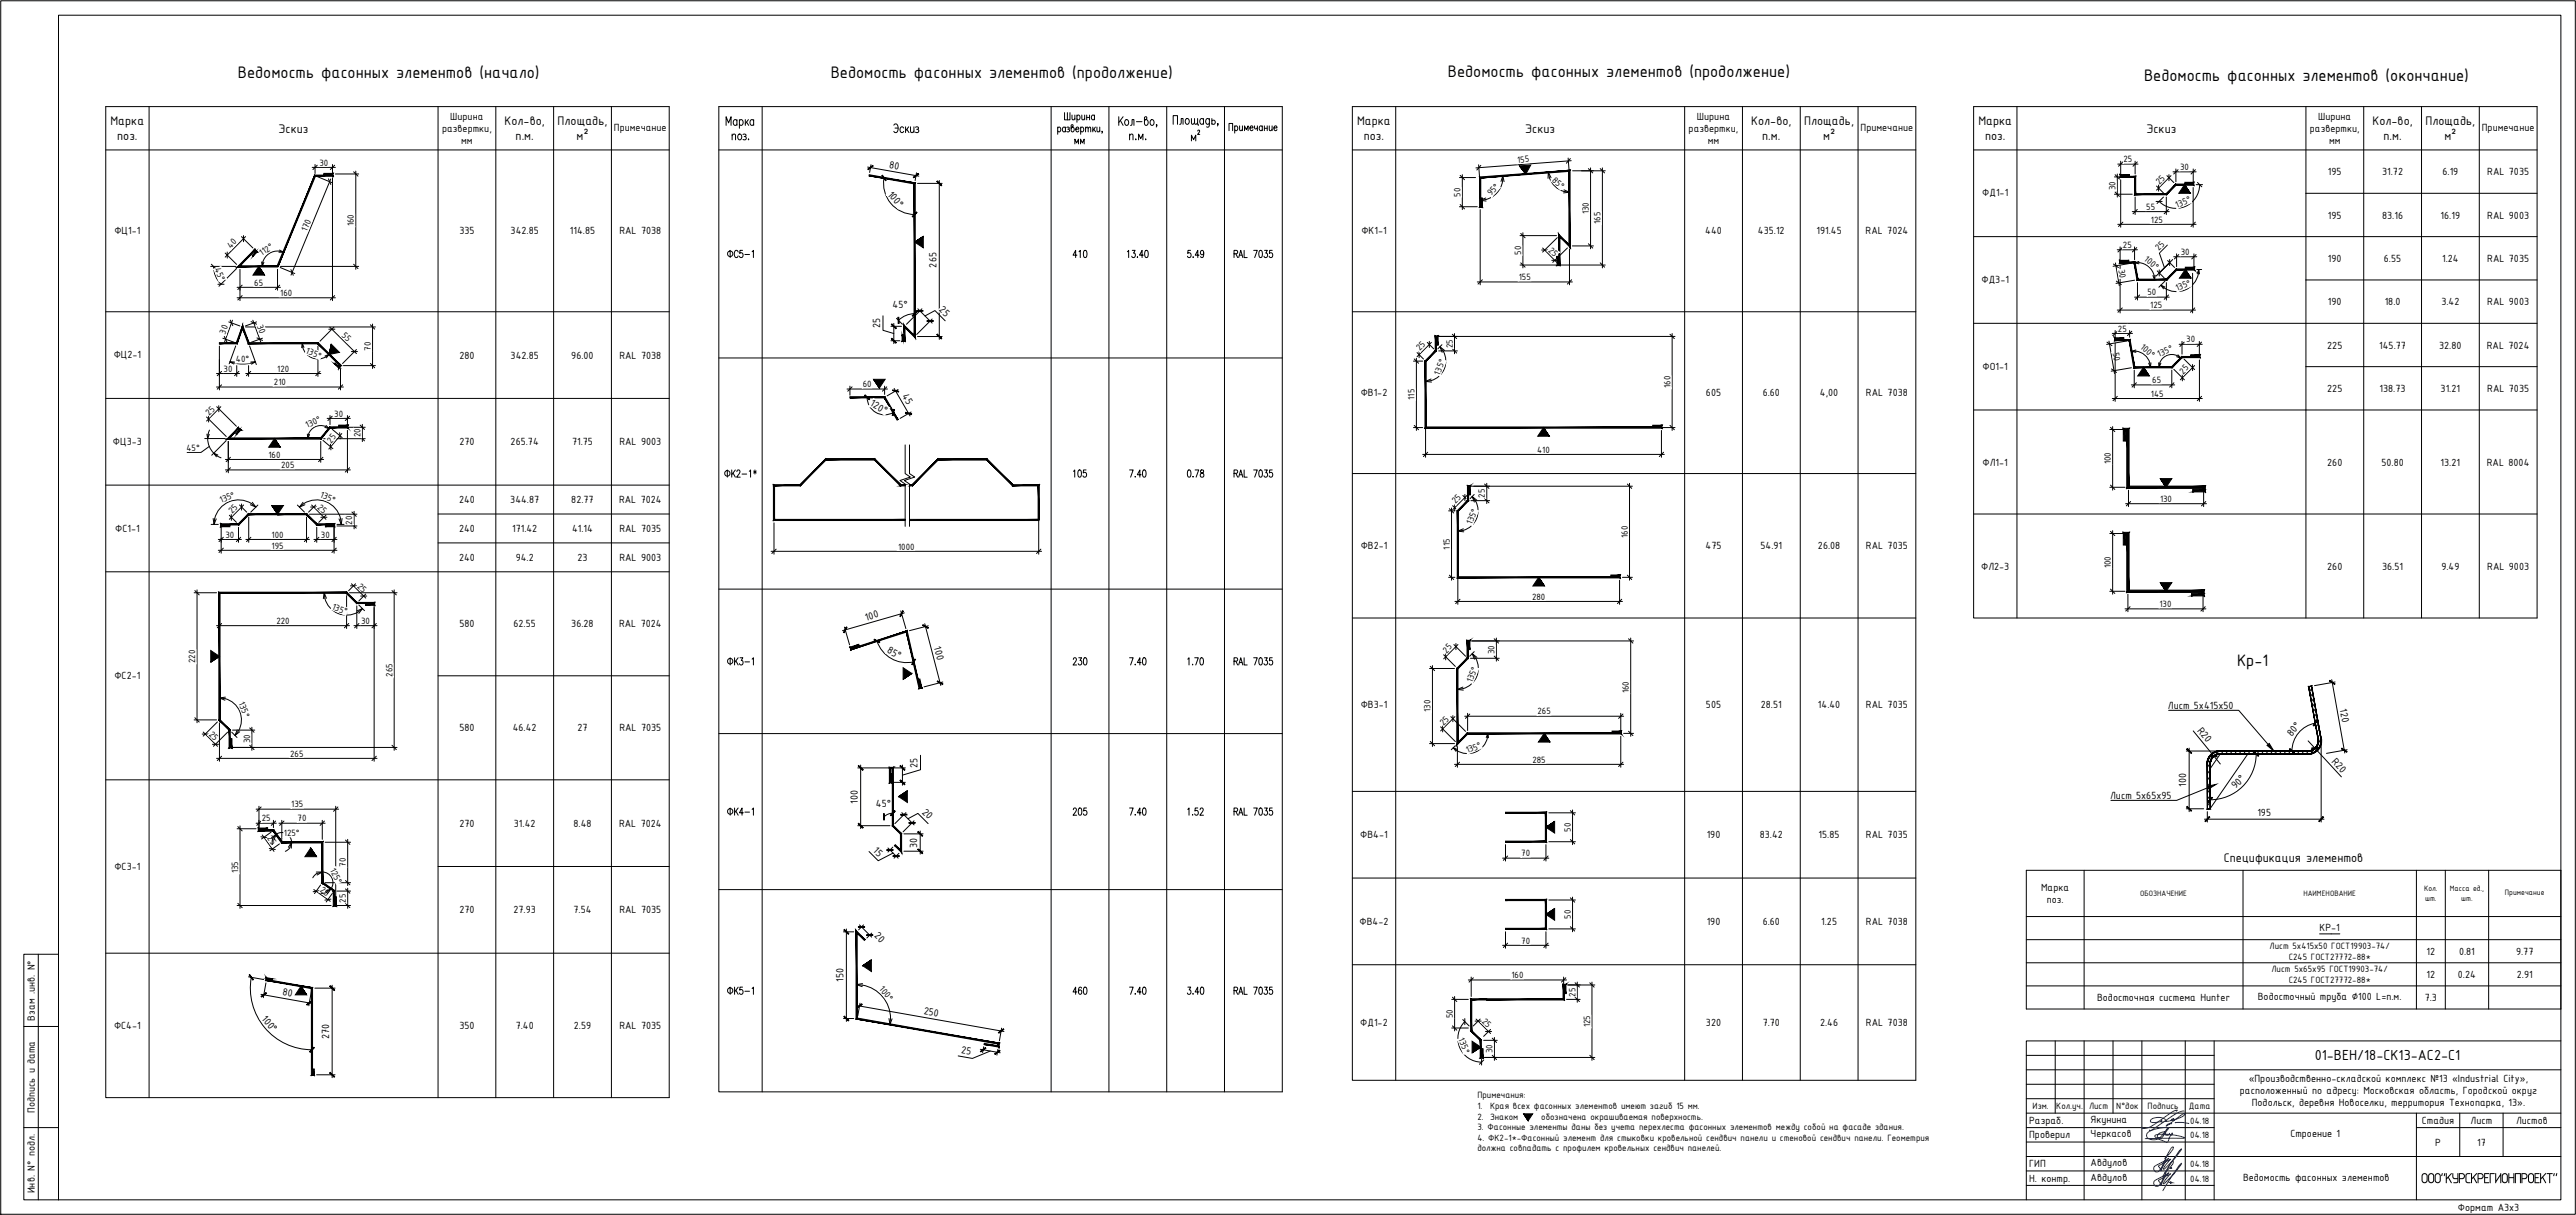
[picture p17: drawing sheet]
<svg xmlns="http://www.w3.org/2000/svg" width="1783mm" height="841mm" viewBox="0 0 1783 841" stroke-linecap="round" stroke-linejoin="round" font-family="sans-serif">
<defs><g id="words">
<g font-size="12.4">
<text x="1002" y="53">Ведомость фасонных элементов (продолжение)</text>
<text x="165" y="54">Ведомость фасонных элементов (начало)</text>
<text x="575" y="54">Ведомость фасонных элементов (продолжение)</text>
<text x="1484" y="56">Ведомость фасонных элементов (окончание)</text>
<text x="1548" y="461">Кр-1</text>
</g>
<g font-size="10.9">
<text x="1602" y="734">01-ВЕН/18-СК13-АС2-С1</text>
<text x="1675" y="819">ООО&quot;КУРСКРЕГИОНПРОЕКТ</text>
<text x="1766" y="819">&quot;</text>
</g>
<text font-size="10.1" x="617" y="93">Эскиз</text>
<g font-size="9.3">
<text x="76" y="87">Марка</text>
<text x="349" y="87">Кол-во,</text>
<text x="386" y="87">Площадь,</text>
<text x="939" y="87">Марка</text>
<text x="1212" y="87">Кол-во,</text>
<text x="1249" y="87">Площадь,</text>
<text x="1369" y="87">Марка</text>
<text x="1642" y="87">Кол-во,</text>
<text x="1679" y="87">Площадь,</text>
<text x="193" y="92">Эскиз</text>
<text x="1056" y="92">Эскиз</text>
<text x="1486" y="92">Эскиз</text>
<text x="81" y="97">поз.</text>
<text x="357" y="97">п.м.</text>
<text x="399" y="97">м²</text>
<text x="944" y="97">поз.</text>
<text x="1220" y="97">п.м.</text>
<text x="1262" y="97">м²</text>
<text x="1374" y="97">поз.</text>
<text x="1650" y="97">п.м.</text>
<text x="1692" y="97">м²</text>
<text x="1539" y="596">Спецификация элементов</text>
<text x="502" y="690">ФК5-1</text>
<text x="742" y="690">460</text>
<text x="781" y="690">7.40</text>
<text x="821" y="690">3.40</text>
<text x="853" y="690">RAL 7035</text>
</g>
<g font-size="8.8">
<text x="502" y="180">ФС5-1</text>
<text x="742" y="180">410</text>
<text x="779" y="180">13.40</text>
<text x="821" y="180">5.49</text>
<text x="853" y="180">RAL 7035</text>
<text x="500" y="332">ФК2-1*</text>
<text x="742" y="332">105</text>
<text x="781" y="332">7.40</text>
<text x="821" y="332">0.78</text>
<text x="853" y="332">RAL 7035</text>
<text x="502" y="461">ФК3-1</text>
<text x="742" y="461">230</text>
<text x="781" y="461">7.40</text>
<text x="821" y="461">1.70</text>
<text x="853" y="461">RAL 7035</text>
<text x="502" y="566">ФК4-1</text>
<text x="742" y="566">205</text>
<text x="781" y="566">7.40</text>
<text x="821" y="566">1.52</text>
<text x="853" y="566">RAL 7035</text>
</g>
<g font-size="7.8">
<text x="312" y="83">Ширина</text>
<text x="1175" y="83">Ширина</text>
<text x="1605" y="83">Ширина</text>
<text x="306" y="91">развертки,</text>
<text x="425" y="91">Примечание</text>
<text x="1169" y="91">развертки,</text>
<text x="1288" y="91">Примечание</text>
<text x="1599" y="91">развертки,</text>
<text x="1718" y="91">Примечание</text>
<text x="319" y="100">мм</text>
<text x="1182" y="100">мм</text>
<text x="1612" y="100">мм</text>
<text x="615" y="116" transform="rotate(10 615 116)">80</text>
<text x="1611" y="121">195</text>
<text x="1649" y="121">31.72</text>
<text x="1691" y="121">6.19</text>
<text x="1722" y="121">RAL 7035</text>
<text x="614" y="135" transform="rotate(50 614 135)">100°</text>
<text x="1372" y="136">ФД1-1</text>
<text x="1611" y="151">195</text>
<text x="1649" y="151">83.16</text>
<text x="1689" y="151">16.19</text>
<text x="1722" y="151">RAL 9003</text>
<text x="79" y="162">ФЦ1-1</text>
<text x="318" y="162">335</text>
<text x="353" y="162">342.85</text>
<text x="394" y="162">114.85</text>
<text x="429" y="162">RAL 7038</text>
<text x="942" y="162">ФК1-1</text>
<text x="1180" y="162">440</text>
<text x="1217" y="162">435.12</text>
<text x="1257" y="162">191.45</text>
<text x="1291" y="162">RAL 7024</text>
<text x="648" y="185" transform="rotate(-90 648 185)">265</text>
<text x="1611" y="181">190</text>
<text x="1650" y="181">6.55</text>
<text x="1690" y="181">1.24</text>
<text x="1722" y="181">RAL 7035</text>
<text x="1372" y="196">ФД3-1</text>
<text x="618" y="213">45°</text>
<text x="650" y="215" transform="rotate(45 650 215)">25</text>
<text x="1611" y="211">190</text>
<text x="1651" y="211">18.0</text>
<text x="1690" y="211">3.42</text>
<text x="1722" y="211">RAL 9003</text>
<text x="609" y="227" transform="rotate(-90 609 227)">25</text>
<text x="1611" y="241">225</text>
<text x="1647" y="241">145.77</text>
<text x="1688" y="241">32.80</text>
<text x="1721" y="241">RAL 7024</text>
<text x="79" y="248">ФЦ2-1</text>
<text x="318" y="248">280</text>
<text x="353" y="248">342.85</text>
<text x="395" y="248">96.00</text>
<text x="429" y="248">RAL 7038</text>
<text x="1372" y="256">ФО1-1</text>
<text x="624" y="274" transform="rotate(60 624 274)">45</text>
<text x="942" y="274">ФВ1-2</text>
<text x="1181" y="274">605</text>
<text x="1220" y="274">6.60</text>
<text x="1260" y="274">4,00</text>
<text x="1292" y="274">RAL 7038</text>
<text x="1611" y="271">225</text>
<text x="1647" y="271">138.73</text>
<text x="1689" y="271">31.21</text>
<text x="1722" y="271">RAL 7035</text>
<text x="602" y="281" transform="rotate(30 602 281)">120°</text>
<text x="78" y="308">ФЦ3-3</text>
<text x="318" y="308">270</text>
<text x="353" y="308">265.74</text>
<text x="396" y="308">71.75</text>
<text x="429" y="308">RAL 9003</text>
<text x="1372" y="322">ФЛ1-1</text>
<text x="1611" y="322">260</text>
<text x="1648" y="322">50.80</text>
<text x="1689" y="322">13.21</text>
<text x="1721" y="322">RAL 8004</text>
<text x="318" y="348">240</text>
<text x="353" y="348">344.87</text>
<text x="395" y="348">82.77</text>
<text x="428" y="348">RAL 7024</text>
<text x="80" y="368">ФС1-1</text>
<text x="318" y="368">240</text>
<text x="354" y="368">171.42</text>
<text x="396" y="368">41.14</text>
<text x="429" y="368">RAL 7035</text>
<text x="942" y="380">ФВ2-1</text>
<text x="1181" y="380">475</text>
<text x="1219" y="380">54.91</text>
<text x="1258" y="380">26.08</text>
<text x="1292" y="380">RAL 7035</text>
<text x="318" y="388">240</text>
<text x="357" y="388">94.2</text>
<text x="400" y="388">23</text>
<text x="429" y="388">RAL 9003</text>
<text x="1371" y="394">ФЛ2-3</text>
<text x="1611" y="394">260</text>
<text x="1649" y="394">36.51</text>
<text x="1690" y="394">9.49</text>
<text x="1722" y="394">RAL 9003</text>
<text x="599" y="430" transform="rotate(-16 599 430)">100</text>
<text x="318" y="434">580</text>
<text x="355" y="434">62.55</text>
<text x="395" y="434">36.28</text>
<text x="428" y="434">RAL 7024</text>
<text x="646" y="448" transform="rotate(76 646 448)">100</text>
<text x="613" y="452" transform="rotate(30 613 452)">85°</text>
<text x="79" y="470">ФС2-1</text>
<text x="942" y="490">ФВ3-1</text>
<text x="1181" y="490">505</text>
<text x="1219" y="490">28.51</text>
<text x="1258" y="490">14.40</text>
<text x="1292" y="490">RAL 7035</text>
<text x="1500" y="491">Лист 5х415х50</text>
<text x="1620" y="491" transform="rotate(80 1620 491)">120</text>
<text x="318" y="506">580</text>
<text x="355" y="506">46.42</text>
<text x="400" y="506">27</text>
<text x="429" y="506">RAL 7035</text>
<text x="1521" y="506" transform="rotate(51 1521 506)">R20</text>
<text x="1586" y="510" transform="rotate(-50 1586 510)">80°</text>
<text x="1614" y="527" transform="rotate(47 1614 527)">R20</text>
<text x="635" y="531" transform="rotate(-90 635 531)">25</text>
<text x="1513" y="545" transform="rotate(-90 1513 545)">100</text>
<text x="1547" y="546" transform="rotate(-45 1547 546)">90°</text>
<text x="594" y="556" transform="rotate(-90 594 556)">100</text>
<text x="1461" y="553">Лист 5х65х95</text>
<text x="606" y="559">45°</text>
<text x="638" y="563" transform="rotate(45 638 563)">20</text>
<text x="1562" y="565">195</text>
<text x="318" y="572">270</text>
<text x="356" y="572">31.42</text>
<text x="397" y="572">8.48</text>
<text x="428" y="572">RAL 7024</text>
<text x="942" y="580">ФВ4-1</text>
<text x="1181" y="580">190</text>
<text x="1218" y="580">83.42</text>
<text x="1259" y="580">15.85</text>
<text x="1292" y="580">RAL 7035</text>
<text x="635" y="587" transform="rotate(-90 635 587)">30</text>
<text x="604" y="589" transform="rotate(45 604 589)">15</text>
<text x="79" y="602">ФС3-1</text>
<text x="1413" y="617">Марка</text>
<text x="1417" y="625">поз.</text>
<text x="318" y="632">270</text>
<text x="355" y="632">27.93</text>
<text x="397" y="632">7.54</text>
<text x="429" y="632">RAL 7035</text>
<text x="941" y="640">ФВ4-2</text>
<text x="1181" y="640">190</text>
<text x="1220" y="640">6.60</text>
<text x="1261" y="640">1.25</text>
<text x="1292" y="640">RAL 7038</text>
<text x="1605" y="644">КР-1</text>
<text x="605" y="648" transform="rotate(45 605 648)">20</text>
<text x="1679" y="661">12</text>
<text x="1702" y="661">0.81</text>
<text x="1741" y="661">9.77</text>
<text x="1679" y="677">12</text>
<text x="1701" y="677">0.24</text>
<text x="1742" y="677">2.91</text>
<text x="584" y="680" transform="rotate(-90 584 680)">150</text>
<text x="195" y="689" transform="rotate(10 195 689)">80</text>
<text x="1451" y="693">Водосточная система Hunter</text>
<text x="1563" y="692">Водосточный труба ∅100 L=п.м.</text>
<text x="1678" y="693">7.3</text>
<text x="24" y="706" transform="rotate(-90 24 706)">Взам .инв. N°</text>
<text x="181" y="705" transform="rotate(50 181 705)">100°</text>
<text x="639" y="702" transform="rotate(10 639 702)">250</text>
<text x="79" y="712">ФС4-1</text>
<text x="318" y="712">350</text>
<text x="357" y="712">7.40</text>
<text x="397" y="712">2.59</text>
<text x="429" y="712">RAL 7035</text>
<text x="942" y="710">ФД1-2</text>
<text x="1181" y="710">320</text>
<text x="1220" y="710">7.70</text>
<text x="1260" y="710">2.46</text>
<text x="1292" y="710">RAL 7038</text>
<text x="228" y="719" transform="rotate(-90 228 719)">270</text>
<text x="665" y="729" transform="rotate(10 665 729)">25</text>
<text x="1556" y="749">«Производственно-складской комплекс №13 «Industrial City»,</text>
<text x="1550" y="757">расположенный по адресу: Московская область, Городской округ</text>
<text x="1559" y="766">Подольск, деревня Новоселки, территория Технопарка, 13».</text>
<text x="24" y="771" transform="rotate(-90 24 771)">Подпись и дата</text>
<text x="1404" y="778">Разраб.</text>
<text x="1447" y="777">Якунина</text>
<text x="1676" y="778">Стадия</text>
<text x="1710" y="778">Лист</text>
<text x="1741" y="778">Листов</text>
<text x="1404" y="788">Проверил</text>
<text x="1447" y="787">Черкасов</text>
<text x="1585" y="787">Строение 1</text>
<text x="1685" y="793">Р</text>
<text x="1714" y="793">17</text>
<text x="1404" y="808">ГИП</text>
<text x="1447" y="807">Авдулов</text>
<text x="1404" y="818">Н. контр.</text>
<text x="1447" y="817">Авдулов</text>
<text x="1552" y="817">Ведомость фасонных элементов</text>
<text x="24" y="826" transform="rotate(-90 24 826)">Инв. N° подл.</text>
<text x="1701" y="838">Формат А3х3</text>
</g>
<g font-size="6.8">
<text x="1050" y="113" transform="rotate(-4 1050 113)">155</text>
<text x="1470" y="112">25</text>
<text x="221" y="115">30</text>
<text x="1509" y="118">30</text>
<text x="1074" y="125" transform="rotate(43 1074 125)">85°</text>
<text x="1464" y="132" transform="rotate(-90 1464 132)">30</text>
<text x="1495" y="128" transform="rotate(-45 1495 128)">25</text>
<text x="1011" y="136" transform="rotate(-90 1011 136)">50</text>
<text x="1032" y="136" transform="rotate(-47 1032 136)">95°</text>
<text x="1507" y="144" transform="rotate(-22 1507 144)">135°</text>
<text x="1100" y="148" transform="rotate(-90 1100 148)">130</text>
<text x="1486" y="145">55</text>
<text x="1108" y="155" transform="rotate(-90 1108 155)">165</text>
<text x="1489" y="154">125</text>
<text x="212" y="161" transform="rotate(-68 212 161)">170</text>
<text x="245" y="157" transform="rotate(-90 245 157)">160</text>
<text x="160" y="172" transform="rotate(-45 160 172)">40</text>
<text x="1071" y="174" transform="rotate(45 1071 174)">25</text>
<text x="1469" y="172">25</text>
<text x="1494" y="174" transform="rotate(-45 1494 174)">25</text>
<text x="181" y="177" transform="rotate(-34 181 177)">112°</text>
<text x="1053" y="176" transform="rotate(-90 1053 176)">50</text>
<text x="1509" y="176">30</text>
<text x="1484" y="180" transform="rotate(40 1484 180)">100°</text>
<text x="149" y="186" transform="rotate(67 149 186)">45°</text>
<text x="1466" y="187" transform="rotate(80 1466 187)">30</text>
<text x="176" y="198">65</text>
<text x="1051" y="194">155</text>
<text x="1507" y="202" transform="rotate(-22 1507 202)">135°</text>
<text x="194" y="205">160</text>
<text x="1486" y="204">50</text>
<text x="1488" y="213">125</text>
<text x="178" y="226" transform="rotate(70 178 226)">30</text>
<text x="156" y="232" transform="rotate(-70 156 232)">30</text>
<text x="236" y="233" transform="rotate(45 236 233)">55</text>
<text x="1466" y="230">25</text>
<text x="1513" y="237">30</text>
<text x="211" y="244" transform="rotate(22 211 244)">135°</text>
<text x="257" y="243" transform="rotate(-90 257 243)">70</text>
<text x="983" y="243" transform="rotate(-45 983 243)">25</text>
<text x="1005" y="241" transform="rotate(-90 1005 241)">25</text>
<text x="1462" y="244" transform="rotate(80 1462 244)">50</text>
<text x="1481" y="241" transform="rotate(40 1481 241)">100°</text>
<text x="163" y="251">40°</text>
<text x="1494" y="247" transform="rotate(-23 1494 247)">135°</text>
<text x="155" y="257">30</text>
<text x="192" y="257">120</text>
<text x="996" y="260" transform="rotate(-67 996 260)">135°</text>
<text x="1511" y="259" transform="rotate(-45 1511 259)">25</text>
<text x="190" y="267">210</text>
<text x="597" y="268">60</text>
<text x="1156" y="269" transform="rotate(-90 1156 269)">160</text>
<text x="1490" y="265">65</text>
<text x="1489" y="275">145</text>
<text x="979" y="277" transform="rotate(-90 979 277)">115</text>
<text x="145" y="288" transform="rotate(-45 145 288)">25</text>
<text x="231" y="288">30</text>
<text x="213" y="297" transform="rotate(-25 213 297)">130°</text>
<text x="250" y="303" transform="rotate(-90 250 303)">20</text>
<text x="129" y="312">45°</text>
<text x="229" y="307" transform="rotate(-50 229 307)">25</text>
<text x="186" y="317">160</text>
<text x="1064" y="313">410</text>
<text x="1461" y="321" transform="rotate(-90 1461 321)">100</text>
<text x="195" y="324">205</text>
<text x="221" y="344" transform="rotate(22 221 344)">135°</text>
<text x="1028" y="345" transform="rotate(-90 1028 345)">25</text>
<text x="1495" y="347">130</text>
<text x="153" y="348" transform="rotate(-23 153 348)">135°</text>
<text x="219" y="351" transform="rotate(45 219 351)">25</text>
<text x="1007" y="349" transform="rotate(-45 1007 349)">25</text>
<text x="161" y="356" transform="rotate(-45 161 356)">25</text>
<text x="244" y="363" transform="rotate(-90 244 363)">20</text>
<text x="1019" y="364" transform="rotate(-67 1019 364)">135°</text>
<text x="156" y="372">30</text>
<text x="188" y="372">100</text>
<text x="222" y="372">30</text>
<text x="1127" y="372" transform="rotate(-90 1127 372)">160</text>
<text x="188" y="380">195</text>
<text x="622" y="380">1000</text>
<text x="1003" y="380" transform="rotate(-90 1003 380)">115</text>
<text x="1461" y="393" transform="rotate(-90 1461 393)">100</text>
<text x="247" y="406" transform="rotate(45 247 406)">25</text>
<text x="1060" y="415">280</text>
<text x="229" y="421" transform="rotate(23 229 421)">135°</text>
<text x="1495" y="420">130</text>
<text x="191" y="432">220</text>
<text x="250" y="432">30</text>
<text x="1001" y="452" transform="rotate(-45 1001 452)">25</text>
<text x="1034" y="453" transform="rotate(-90 1034 453)">30</text>
<text x="135" y="459" transform="rotate(-90 135 459)">220</text>
<text x="272" y="468" transform="rotate(-90 272 468)">265</text>
<text x="1019" y="473" transform="rotate(-67 1019 473)">135°</text>
<text x="1127" y="480" transform="rotate(-90 1127 480)">160</text>
<text x="165" y="487" transform="rotate(67 165 487)">135°</text>
<text x="990" y="493" transform="rotate(-90 990 493)">130</text>
<text x="1064" y="495">265</text>
<text x="999" y="502" transform="rotate(-45 999 502)">25</text>
<text x="144" y="509" transform="rotate(45 144 509)">25</text>
<text x="173" y="514" transform="rotate(-90 173 514)">30</text>
<text x="1016" y="522" transform="rotate(-22 1016 522)">135°</text>
<text x="201" y="524">265</text>
<text x="1061" y="528">285</text>
<text x="202" y="559">135</text>
<text x="181" y="569">25</text>
<text x="206" y="569">70</text>
<text x="1087" y="576" transform="rotate(-90 1087 576)">50</text>
<text x="185" y="580" transform="rotate(55 185 580)">25</text>
<text x="196" y="579">125°</text>
<text x="1053" y="593">70</text>
<text x="165" y="604" transform="rotate(-90 165 604)">135</text>
<text x="228" y="602" transform="rotate(62 228 602)">125°</text>
<text x="239" y="600" transform="rotate(-90 239 600)">70</text>
<text x="221" y="617" transform="rotate(36 221 617)">25</text>
<text x="239" y="625" transform="rotate(-90 239 625)">25</text>
<text x="1087" y="636" transform="rotate(-90 1087 636)">50</text>
<text x="1053" y="653">70</text>
<text x="1571" y="657">Лист 5х415х50 ГОСТ19903-74/</text>
<text x="1584" y="664">С245 ГОСТ27772-88*</text>
<text x="1046" y="677">160</text>
<text x="1572" y="673">Лист 5х65х95 ГОСТ19903-74/</text>
<text x="1584" y="680">С245 ГОСТ27772-88*</text>
<text x="608" y="685" transform="rotate(50 608 685)">100°</text>
<text x="1090" y="690" transform="rotate(-90 1090 690)">25</text>
<text x="1006" y="705" transform="rotate(-90 1006 705)">50</text>
<text x="1025" y="707" transform="rotate(45 1025 707)">25</text>
<text x="1101" y="711" transform="rotate(-90 1101 711)">125</text>
<text x="1009" y="720" transform="rotate(67 1009 720)">135°</text>
<text x="1033" y="729" transform="rotate(-90 1033 729)">30</text>
<text x="1023" y="760">Примечания:</text>
<text x="1023" y="768">1.</text>
<text x="1031" y="768">Края всех фасонных элементов имеют загиб 15 мм.</text>
<text x="1407" y="768">Изм.</text>
<text x="1423" y="768">Кол.уч.</text>
<text x="1446" y="768">Лист</text>
<text x="1465" y="768">N°док</text>
<text x="1486" y="768">Подпись</text>
<text x="1515" y="768">Дата</text>
<text x="1023" y="775">2. Знаком</text>
<text x="1067" y="775">обозначена окрашиваемая поверхность.</text>
<text x="1516" y="778">04.18</text>
<text x="1023" y="782">3. Фасонные элементы даны без учета перехлеста фасонных элементов между собой на фасаде здания.</text>
<text x="1023" y="790">4. ФК2-1*-Фасонный элемент для стыковки кровельной сендвич панели и стеновой сендвич панели. Геометрия</text>
<text x="1516" y="788">04.18</text>
<text x="1023" y="797">должна совпадать с профилем кровельных сендвич панелей.</text>
<text x="1516" y="808">04.18</text>
<text x="1516" y="818">04.18</text>
</g>
<g font-size="5.8">
<text x="1678" y="617">Кол.</text>
<text x="1696" y="617">Масса ед.,</text>
<text x="1481" y="620">ОБОЗНАЧЕНИЕ</text>
<text x="1594" y="620">НАИМЕНОВАНИЕ</text>
<text x="1679" y="624">шт.</text>
<text x="1704" y="624">шт.</text>
<text x="1734" y="620">Примечание</text>
</g>
</g></defs>
<!-- layer: FORMAT -->
<g fill="none" stroke="#000" stroke-width=".69">
<path d="M40 11h1732v820h-1732zM27 661v170M40 661h-24v170h24M16 711h24M1402 731h130M1422 721v50M1442 721v110M1462 721v50M1482 721v110M1512 721v110M1532 721v110M1772 721h-370v110"/>
<path d="M1402 741h370M1402 751h130M1402 761h130M1402 771h370M1672 771v60M1702 771v30M1732 771v30M16 781h24M1402 791h130M1402 781h130M1672 781h100M1402 801h370"/>
<path d="M1402 811h130M1402 821h130"/>
</g>
<g fill="none" stroke="#041e9f" stroke-width=".69">
<path d="M1500 775l-3 2h-1v-1l-1 1h-4h-2l-1-1 2-2 5-1 3 1 1 2h2l4-2h-1l-1 1 6-1 3-3h-2l-11 8a3 3 0 0 1 4-1M1506 777h5l4 1M1506 769h1l-3 1-16 10-4 1h-1l-1-1 1 1M1512 769h-2l-4 2-16 11h-2M1500 781l-5 6-2 1-4 1-2-1-1-1v-2l2-2 5-2 6-1 2 1-5 6-1 1-2-1 1-2 3-1 2-1v2v1h2l1-1 1 1 1-2-4 7-5-2-3-2v-1l1-1h6l9 1 4 2h-27M1498 812l6-6v-2h-1l-2 4-6 11-1 2h-2l-1-2v-2l10-5-2 3-3 5-2-3 8-5-4 5-1 2h1l6-6 6-8-6 7-7 12M1498 802l6-6v-2l-1 1-2 2-6 12-1 2h-2l-1-2v-2l10-5-3 3-2 5-2-3 8-5-4 5-1 2h1l7-7 5-7-6 7-7 12"/>
<circle cx="1503" cy="819" r=".1"/>
<circle cx="1503" cy="809" r=".1"/>
</g>
<g fill="none" stroke="#000" stroke-width=".69">
<path d="M73 74h390v686h-390zM103 74v686M303 74v686M343 74v686M383 74v686M423 74v686M498 74h390v682h-390zM528 74v682M728 74v682M737 78v5h4v-5M739 78v5M742 80v3h1l1-1"/>
<path d="M744 80v3M745 80v5M749 80v3h1l1-1M751 80v3M752 80v3M754 80v3M758 80v3M768 74v682M808 74v682M848 74v682M936 74h390v674h-390zM966 74v674"/>
<path d="M1166 74v674M1206 74v674M1246 74v674M1286 74v674M1366 74h390v354h-390zM1396 74v354M1596 74v60M1636 74v354M1676 74v354M1716 74v354M503 87v-6l1 4 2-4v6M507 94l1-1h1v4"/>
<path d="M507 93v4M510 84v-1a1.9 1.9 0 0 0-3 1 1.9 1.9 0 0 0 1 3h1l1-1M510 83v4M511 93a1.8 1.8 0 0 1 2 2 1.8 1.8 0 0 1-2 2v-2zM512 84v-1a1.8 1.8 0 0 1 2 2 1.8 1.8 0 0 1-2 2v-1M512 83v6M514 93h2v1l-1 1M516 95v1v1h-2M516 83v4M517 85l1 2M518 83l-2 3M518 96v1z"/>
<path d="M522 84l-1-1a1.9 1.9 0 0 0-2 1 1.9 1.9 0 0 0 1 3h1l1-1M522 83v4M732 89v-1a1.5 1.5 0 0 1 2 2 1.5 1.5 0 0 1-2 1M732 88v5M737 89v-1a1.5 1.5 0 0 0-2 2 1.5 1.5 0 0 0 2 1M737 88v3M738 88h2v1h-1M740 89v2h-2M742 88a1.6 1.6 0 0 1 2 2 1.6 1.6 0 0 1-2 1l-1-4 1-1 1 1-2 2M744 100v-4l1 3 1-3v4M745 89h2l-1-1a1.5 1.5 0 0 0-1 2 1.5 1.5 0 0 0 1 1h1M745 80h1a1.5 1.5 0 0 1 2 1 1.5 1.5 0 0 1-2 2l-1-1"/>
<path d="M748 100v-4l1 3 1-3v4M748 89v-1a1.5 1.5 0 0 1 2 2 1.5 1.5 0 0 1-2 1M748 88v5M751 89l1-1h1v3M751 88v3M752 81h2M753 89l1-1h1v3M756 88v3M757 89l1 2M758 80h-1a1.5 1.5 0 0 0-2 1 1.5 1.5 0 0 0 2 2l1-1M758 88l-2 2M759 88v3h1l1-1"/>
<path d="M761 88v3M763 91v1M774 81v6M775 83l2 4M777 81l-3 4M779 83a1.8 1.8 0 0 1 2 2 1.8 1.8 0 0 1-2 2l-1-2zM782 94l1-1h1v4M782 93v4M782 87h1l1-4h1v4M786 96v1zM787 84h3M788 97v-4l2 3 1-3v4"/>
<path d="M793 83a1.9 1.9 0 0 1 2 2 1.9 1.9 0 0 1-2 2l-1-6h1l1 1-2 2M793 96v1zM797 83a1.9 1.9 0 0 1 2 1 1.9 1.9 0 0 1-1 3l-2-1v-1zM801 87h-1h1l-1 1M812 86v-6h3v6M816 86h1l1-4h1v4M821 82a1.8 1.8 0 0 1 2 2 1.8 1.8 0 0 1-2 2l-1-2zM825 82v4h1l1-1M825 98v-4l1 3 2-3v4M827 82v4h1l1-1M829 82v5M829 91v-1l1 1-1 2h1"/>
<path d="M833 83v-1a1.9 1.9 0 0 0-3 1 1.9 1.9 0 0 0 1 3h1l1-1M833 82v4M837 83v-1a1.8 1.8 0 0 0-3 2 1.8 1.8 0 0 0 3 2v-1M837 82v5l-1 1h-1M839 84a1.4 1.4 0 0 1 2 0 1.4 1.4 0 0 1-1 2l-1-1M839 82v4M843 86v1M851 90v-5h2v5M855 88v-1a1.5 1.5 0 0 1 2 2 1.5 1.5 0 0 1-2 1M855 87v5M858 87v3h1l1-1M860 87v3"/>
<path d="M861 90v-3l2 3 1-3v3M865 89h2v-2a1.5 1.5 0 0 0-2 2 1.5 1.5 0 0 0 2 1M868 87l1 2 1-1M870 87v3M874 88l-1-1a1.5 1.5 0 0 0-1 2 1.5 1.5 0 0 0 1 1h1M874 87v3M875 89h2M875 87v3M877 87v3M879 87v3h1v-1M880 87v3M882 89h2l-1-2a1.5 1.5 0 0 0-1 2 1.5 1.5 0 0 0 1 1h1"/>
<path d="M73 104h390M498 104h390M936 104h390M1366 104h390M1596 134v294M1596 134h160M1366 164h390M1596 194h160M73 216h390M936 216h390M1366 224h390M498 248h390"/>
<path d="M1596 254h160M73 276h390M1366 284h390M73 336h390M936 328h390M303 356h160M1366 356h390M303 376h160M73 396h390M498 408h390M936 428h390M303 468h160"/>
<path d="M498 508h390M73 540h390M936 548h390M303 600h160M498 616h390M936 608h390M73 660h390M936 668h390"/>
</g>
<!-- layer: Zakladnie -->
<g fill="#000" stroke="#000" stroke-width=".69">
<path d="M1025 137l1 6v-6zM1025 137l1 6h-1zM1024 143h2h-1zM1024 143h1zM1024 123v20h1zM1024 123h1v20zM1024 123h1l62-5zM1025 123l62-5-1 1zM1087 118l-1 1 1 52zM1086 119l1 52-1-2zM1080 164l7 7-1-2zM1079 162l7 7-6-5zM1079 162l1 22v-20zM1079 162l1 22-1-1zM1078 184h2l-1-1zM1078 184l1-1zM1078 177v7v-1zM1078 177v6z"/>
<path d="M1512 128l4 6zM1512 128l4 6h-8z"/>
<path d="M1512 126v1l6-1zM1512 127l6-1v1zM1518 126v1v1zM1518 127v1zM1506 128h12v-1zM1506 127h12l-12 1zM1506 127l-6 8 6-7zM1506 127l-6 8-1-1zM1477 135h23l-1-1zM1478 134h21l-22 1zM1477 123v12l1-1zM1478 122v12l-1-11zM1467 123h10l1-1zM1467 123l1-1h10zM1467 121v2l1-1zM1467 121l1 1zM1467 121l1 1 6-1zM1468 122l6-1v1z"/>
<path d="M1512 187l4 6zM1512 187l4 6h-8z"/>
<path d="M1513 185v1l6-1zM1513 186l6-1-1 1zM1519 185l-1 1 1 1zM1518 186l1 1zM1507 187h12l-1-1zM1506 186h12l-11 1zM1506 186l-6 8 7-7zM1506 186l-6 8-1-1zM1479 194h21l-1-1zM1480 193h19l-20 1zM1477 182l2 12 1-1zM1478 181l2 12-3-11zM1467 182h10l1-1zM1467 182l1-1h10zM1467 180v2l1-1zM1467 180l1 1zM1467 180l1 1 5-1zM1468 181l5-1v1z"/>
<path d="M1484 254l4 6zM1484 254l4 6h-8z"/>
<path d="M1516 246h7zM1516 246h7h-1zM1522 246l1 2v-2zM1522 246l1 2zM1510 248h13l-1-1zM1510 247h12l-12 1zM1510 247l-7 8 7-7zM1503 254l7-7-7 8zM1477 255h26v-1zM1478 254h25l-26 1zM1474 236l3 19 1-1zM1474 235l4 19-4-18zM1464 236h10v-1zM1464 235h10l-10 1zM1464 234v2v-1zM1464 234v1zM1464 234v1l6-1zM1464 235l6-1v1z"/>
<path d="M605 263l4 6zM605 263h8l-4 6z"/>
<path d="M1068 296l4 6zM1068 296l4 6h-8z"/>
<path d="M1495 331l4 6zM1495 331h8l-4 6z"/>
<path d="M188 350l4 6zM188 350h8l-4 6z"/>
<path d="M1017 337v6h1zM1018 336v7l-1-6zM1016 337l2-1zM1016 336h2l-2 1zM1016 336v11v-10zM1016 336v11v-1zM1016 346l-7 8 7-7zM1009 353l7-7-7 8zM1009 353v46v-45zM1009 353v46v1zM1009 399v1l112-1zM1009 400l112-1v1zM1121 399v1zM1121 398v2v-1zM1115 399h6v-1zM1115 398h6l-6 1z"/>
<path d="M225 364v1l6-1zM225 365l6-1 1 1zM231 363l1 2zM231 363h1v2zM219 363h12h1zM219 363h13h-13zM212 356l7 7zM212 356l7 7-7-7zM192 356h20zM192 356h20h-20zM172 356h20zM172 356h20h-20zM172 356l-7 7 7-7zM172 356l-7 7zM153 363h12zM153 363h12h-12zM153 363v1zM153 363v1v1zM153 364v1l6-1zM153 365l6-1v1z"/>
<path d="M1065 400l4 6zM1065 400l4 6h-8z"/>
<path d="M253 418v1l6-1zM253 419l6-1v1zM259 418v1zM259 418v-1v2zM247 418h12v-1zM247 417h12l-12 1zM240 411l7 7v-1zM240 410l7 7-7-6zM152 411h88v-1zM151 410h89l-88 1zM151 410l1 88v-87zM151 410l1 88h-1zM151 498l8 7-7-7zM151 498l8 7v1zM159 506v11v-12zM159 506v11v1zM159 518l1-1zM159 518l1-1 1 1zM160 511v6l1 1zM160 511h1v7z"/>
<path d="M1495 403l4 6zM1495 403h8l-4 6z"/>
<path d="M146 458l6-4zM146 450l6 4-6 4z"/>
<path d="M1017 444v6zM1017 443v7v-6zM1016 444l1-1zM1015 443h2l-1 1zM1015 443l1 13v-12zM1015 443l1 13-1-1zM1015 455l-6 8 7-7zM1015 455l-6 8h-1zM1008 463l1 51v-51zM1008 463l1 51-1 2zM1009 514l-1 2 8-9zM1016 507v1l-8 8zM1016 507v1l105-1zM1016 508l105-1 1 1zM1121 507l1 1zM1121 507l1-1v2zM1116 507h5l1-1zM1116 506h6l-6 1z"/>
<path d="M625 470l6-4zM625 462l6 4-6 4z"/>
<path d="M1069 508l4 6zM1069 508l4 6h-8z"/>
<path d="M622 551l6-4zM622 551l6-4v8z"/>
<path d="M180 574h5v-1zM179 573h6l-5 1zM179 573l1 1zM179 573l1 1-1 1zM180 574l-1 1 11-1zM179 575l11-1-1 1zM190 574l-1 1 6 7zM189 575l6 7v1zM195 582v1l29-1zM195 583l29-1-1 1zM224 582l-1 1 1 28zM223 583l1 28h-1zM223 611l9 6-8-6zM223 611l9 6h-1zM231 617l1 9v-9zM231 617l1 9-1 1zM232 626l-1 1zM231 627l1-1 1 1zM232 621v5l1 1zM232 621h1v6z"/>
<path d="M1042 562v1l28-1zM1042 563l28-1v1zM1070 562v1v20zM1070 563v20v-1zM1042 583h28v-1zM1042 582h28l-28 1z"/>
<path d="M1070 573l6-4zM1070 573l6-4v8z"/>
<path d="M215 587l4 6zM215 587l4 6h-8z"/>
<path d="M1042 623h28zM1042 623h28zM1070 623v20zM1070 623v20zM1042 643h28zM1042 643h28h-28z"/>
<path d="M1070 633l6-4zM1070 633l6-4v8z"/>
<path d="M597 668l6-4zM597 668l6-4v8z"/>
<path d="M1029 691v1l53-1zM1029 692l53-1 1 1zM1082 681v10l1 1zM1082 681l1 1v10zM1082 681l1 1 1-1zM1083 682l1-1zM1084 681l-1 1 1 6zM1083 682l1 6h-1z"/>
<path d="M1019 729l6-4zM1019 721l6 4-6 4z"/>
<path d="M1026 726v6v-6zM1026 726v6zM1024 732h2zM1024 732h2zM1024 720v12h1zM1024 720h1v12zM1018 714l6 6h1zM1018 714l1-1 6 7zM1018 691v23l1-1zM1018 691l1 1v21zM1018 691l1 1 10-1zM1019 692l10-1v1z"/>
</g>
<!-- layer: RAZMER -->
<g fill="none" stroke="#000" stroke-width=".69">
<path d="M216 116h16M218 114v6M230 114v6M246 118v68M601 116l35 6M603 114l-1 5M634 120l-1 5M1023 114l1 12M1085 109l1 13M1088 111l-66 5M1088 118h23M1101 116v56"/>
<path d="M1109 116v69M1466 114h14M1468 112v8M1478 112v8M1504 119h16M1506 117v9M1518 117v9M220 122l10 5M229 124l-28 66M230 123v85M232 120h16M612 123a22 22 0 0 0 21 25"/>
<path d="M635 127h17M650 125v110M1010 123h11M1012 121v24M1040 126a16 16 0 0 1-12 12M1072 123a15 15 0 0 0 10 9M1086 135h.1M1463 134h13M1463 122h12M1465 120v16M1468 124v33M1478 136v12"/>
<path d="M1493 129l4 5M1497 136l-4 5M1499 136v12M1500 122l5 4M1503 122l-10 10M1518 130v27M1520 128h4M1522 128a16 16 0 0 1-10 15 16 16 0 0 1-18-4M1010 143h12M1024 145v52M1466 155h54M1476 146h25"/>
<path d="M156 175l8 8M167 164l8 8M170 164l-14 14M193 174a11 11 0 0 0-11 7M1052 163h25M1054 161v24M1068 172l10 10M1078 164l-10 11M1085 172l-10 10M1086 172v25M1088 170h15M1465 173h14"/>
<path d="M1467 171v9M1477 171v9M1500 170l-5 5 3 10M1504 180l-2 2M1504 178h16M1506 176v9M1518 176v9M146 184h17M148 184l1 7 4 6M164 186l-12 12M164 199h30M166 186v22"/>
<path d="M192 186v15M194 185l10 4M194 184h54M1022 195h66M1052 183h25M1079 183h32M1464 182l3 16M1467 184v33M1475 182l-12 2M1477 194l-12 2M1479 196v12M1480 182a12 12 0 0 1 11 9"/>
<path d="M1493 188l5 4M1494 189l8-7-8 7M1494 189l-2 2M1498 195l-4 4M1499 196v12M1500 180l5 5M1518 189v28M1520 187h4M1522 190a15 15 0 0 1-24 9M164 206h68M611 219v10l8 2M633 217a16 16 0 0 0-11 5"/>
<path d="M635 214l10 10M638 214l-11 10M640 219l7-4 7 7M1465 215h55M1477 206h24M152 240v30M154 234l8 3M158 223l8 3M161 222l-6 15M163 239l-5 13M170 226h90M173 239l4 13"/>
<path d="M175 222l5 15M178 223l-8 3M182 234l-8 3M220 240v21M228 226l19 19M231 226l-10 10M258 224v31M617 226h7M617 236h6M619 224v14M620 220l5 4M635 233h17"/>
<path d="M645 221l-11 11M988 237l4 4M991 237l-10 10M996 233h163M998 239l-3 2M1007 231v14M1157 231v67M1460 236l4 23M1462 231h14M1464 229v4M1464 237v41M1472 236l-14 2"/>
<path d="M1474 229v4M1508 238h16M1510 236v9M1522 236v9M150 259h16M162 251l6 1 6-1M164 253v8M170 259h52M172 253v8M210 241a11 11 0 0 0 15 6M236 255v15M238 253h22"/>
<path d="M247 242l-10 10M978 250h7M980 248v50M981 244l4 5M996 243h13M999 243a14 14 0 0 1-8 20M1475 255l-14 2M1477 256v12M1478 243a11 11 0 0 1 10 8M1503 256v12M1505 256l7 7M1507 246a9 9 0 0 0-12 5"/>
<path d="M1512 249l7 7M1519 253l-10 10M1522 249v29M150 268h88M586 269h28M588 267v7M600 275a12 12 0 0 0 18 11M612 267v6M619 269l11 19M622 270l-8 4M1462 276h62M1475 266h30"/>
<path d="M143 289l14 13M145 298l-1 3M150 282l14 13M153 282l-10 9M225 295a9 9 0 0 0-11 6M226 290h16M228 288v6M230 297l7 6M230 296h23M240 288v5M240 298v29M251 294v12"/>
<path d="M631 285l-8 5M978 296h7M987 297v20M1145 296h14M1150 298v19M1460 297h11M1462 295v44M142 304h14M144 304l1 6 3 4M145 309l-6 4h-9M150 316l3 1M156 318h68"/>
<path d="M157 305l-10 10M158 306v21M222 306v14M224 305l6 6M224 304h29M237 300l-9 11M985 315h167M156 325h86M1018 337h112M1029 335v14M1128 335v67M1460 337h11"/>
<path d="M1473 339v12M1525 339v12M159 357l5 5M166 350l5 5M169 350l-10 9M172 358v17M174 349a17 17 0 0 0-25 10M178 350l-4 5M206 350l5 5M210 349a17 17 0 0 1 26 10M212 358v17M214 356h33"/>
<path d="M216 350l10 9M219 350l-5 5M226 357l-5 5M245 354v12M719 354v30M1003 354h4M1005 352v50M1005 350l3 2M1012 343l3 2M1015 343l-10 10M1018 347h13M1020 342l-2 3"/>
<path d="M1021 347a14 14 0 0 1-8 20M1471 349h56M146 363h5M151 373h16M153 365v18M165 365v10M170 373h44M217 373h16M219 365v10M231 365v18M233 363h5M233 364h14"/>
<path d="M536 362v22M1460 369h11M1462 367v44M151 381h82M534 382h187M1003 400h4M1123 400h7M134 410h16M136 408v92M152 412v23M225 414a16 16 0 0 0 23 10M240 412v23"/>
<path d="M242 410h33M243 404l10 10M246 404l-5 5M247 419v16M248 419l4 4M253 411l-5 5M259 419v108M273 408v111M1007 416h116M1009 401v17M1121 402v16M1460 409h11"/>
<path d="M1473 411v12M1525 411v12M150 433h92M245 433h16M584 434l4 12M623 423l4 12M626 424l-43 13M640 432l11 43M642 433l-13 4M1471 421h56M605 444h.1M607 444a22 22 0 0 0 25 14"/>
<path d="M999 453l8 8M1006 446l8 8M1009 446l-10 10M1018 456h20M1018 444h113M1020 451l-3 3M1021 456a14 14 0 0 1-8 21M1036 442v16M1129 442v68M653 472l-13 3M989 463h18M991 461v56"/>
<path d="M1614 470l9 51M1616 472l-14 3M134 498h16M150 500l-9 10M156 484a15 15 0 0 1 9 22M1004 496l10 10M1007 496l-10 10M1014 496h110M1016 494v12M1122 494v12M141 507l10 10M152 500v27"/>
<path d="M158 507l-10 10M160 507l4 3M161 505h15M161 517h114M174 503v16M989 515h18M997 503l10 10M1007 516l-3 3M1009 517v14M1030 511a14 14 0 0 1-22 8M1122 510v21M1124 508h7"/>
<path d="M1513 520h21M1515 518v44M1518 506l19 23M1598 513l23 25M1602 501a20 20 0 0 0-16 19M1607 515v54M1625 519l-15 2M150 525h111M594 532h22M596 530v44M618 532h9M625 530v14"/>
<path d="M637 523v10l-12 4M1007 529h117M1562 522a32 32 0 0 1-32 32M179 558v15M232 558v67M618 542h9M1513 560h12M164 574h13M166 572v57M177 560h57M177 570h14M182 578l8 11"/>
<path d="M188 576l-7 5M189 568v5M191 577a7 7 0 0 1 11 6M193 570h32M195 568v13M223 568v13M594 572h22M618 563a9 9 0 0 0-6 2M624 563l9 8M626 577h13M627 563l-8 7M628 567l7-4 7 7"/>
<path d="M633 568l-8 8M637 575v16M1072 563h18M1088 561v24M1526 567h83M1528 562v7M189 581v4M193 584l-6 5M201 587l-4 2M225 583h18M241 581v32M601 589l7 7 10-6"/>
<path d="M615 587l7 7M618 586l-3 4M622 591l-3 3M626 589h13M1040 594h32M1042 585v11M1070 585v11M1072 583h18M217 616l12 8M219 605l-3 3M222 613l-4 6M223 604a7 7 0 0 1 6 11"/>
<path d="M225 611h18M226 618h-4M230 618l-4 6M233 617h10M241 615v14M164 627h65M233 627h10M1072 623h18M1088 621v24M584 645h7M586 643v64M595 640l8 9"/>
<path d="M598 640l-4 4M603 646l-3 3M1040 654h32M1042 645v11M1070 645v11M1072 643h18M172 676l10 2M174 677a43 43 0 0 0 42 50M593 680v3M1016 678h68M1018 676v14M1082 676v14"/>
<path d="M1092 680v14M1102 680v54M181 688l35 7M184 680l-2 11M216 686l-2 10M218 684h14M230 682v64M593 696l102 18M595 694l-1 9M597 682a23 23 0 0 1 19 23M1005 692h11M1007 690v24"/>
<path d="M1084 692h10M1085 682h19M584 705h7M615 709h3M693 712l-1 8M1005 712h11M1012 706l5 4M1014 707a16 16 0 0 0-4 18 16 16 0 0 0 15 10M1022 705l10 10M1024 705l-4 5M1032 713l-5 4M1034 718v16"/>
<path d="M678 726l14 3M681 725l-1 4M685 728l-12 5-10-2M691 726l-1 4M1025 733v4M1027 720h9M1027 732h77M219 744h13"/>
</g>
<!-- layer: 0 -->
<g fill="none" stroke="#000" stroke-width=".69">
<path d="M1 1h1781v840h-1781zM220 114l-3 3M232 114l-3 3M245 119l3 3M1025 114l-3 4M1072 119v4M1087 110l-3 3M1099 117l3 3M1108 117l3 3M1469 112l-3 3M1479 112l-3 3M1508 117l-3 3"/>
<path d="M1520 117l-3 3M227 124l2 4M1011 121l3 3M1028 137l-4 2h5M1028 138l-4 1M1039 126l1-4 1 4M1040 122v4M1074 123l-2-4-1 4M1082 132l4 1M1083 131l3 2-4 1M1464 133l3 3M1464 121l3 3"/>
<path d="M1492 139h5M1494 128v4M1501 121v4M1521 126l3 3M1011 142l3 3M1469 154l-3 3M1479 145l-3 3M1501 145l-3 3M1519 154l-3 3M157 174v5M169 163v4M193 174l3 1"/>
<path d="M193 173l3 2h-3M1053 162l3 3M1067 173h4M1099 169l3 3M1469 171l-3 3M1479 171l-3 3M1502 180v4M1508 176l-3 3M1520 176l-3 3M146 183l3 3M155 197h-4M168 197l-3 3"/>
<path d="M181 181v3l2-2M182 181l-1 3M194 197l-3 3M201 187l2 4M245 183l3 3M1026 194l-3 3M1053 182l3 3M1074 180h4M1088 194l-3 3M1108 182l3 3M1463 183l3 2M1465 195l3 2"/>
<path d="M1480 181l-3 1 3 1M1480 182h-3M1491 191v3M1492 191l-1 3-1-3M1494 187v4M1496 197l2 2M1498 199l-2-2 1 3M1521 189l1-2v3M1522 187v3M168 205l-3 3M232 205l-3 3M1469 213l-3 3"/>
<path d="M1481 204l-3 3M1501 204l-3 3M1519 213l-3 3M155 233l2 4M159 222l2 3M174 223l4 1M178 234l4 2M209 238l1 3M232 228h-4M256 225l3 3M989 236v5M1005 231l3 3"/>
<path d="M1156 231l3 3M1458 237l4 2M1465 229l-3 3M1475 229l-3 3M1512 237l-3 3M1524 237l-3 3M153 257l-3 3M159 250l3 1M162 251l-3-1 3 2M165 257l-3 3M174 257l-3 3M174 251l3-1-3 2"/>
<path d="M177 250l-3 1M210 240l-1-2v3M222 257l-3 3M225 246l3-1-2 3M228 245l-3 2M243 243h4M256 252l3 3M979 248l3 3M982 243v5M997 240l2 3M1000 243l-3-3 1 4M1005 241l3 3"/>
<path d="M1461 255l4 3M1478 242l-3 1 3 1M1478 243h-3M1488 251v3M1489 251l-1 3-1-3M1494 251v3l2-3M1495 251l-1 3M1507 246l2 2M1507 246l2 2-2-1M1510 259v5M1518 252v5M153 266l-3 3"/>
<path d="M237 266l-3 3M590 268l-3 3M614 268l-3 3M990 262l-3 2h4M991 263l-4 1M1465 274l-3 3M1479 265l-3 3M1505 265l-3 3M1524 274l-3 3M144 288v4M151 281v4M225 295l3 2"/>
<path d="M226 294l2 3-3-1M230 288l-3 3M235 300v4M242 288l-3 3M249 294l3 3M979 294l3 3M1156 294l3 3M1461 296l3 3M143 300l1 4 1-3M144 301v3M148 314l2 2M151 315l-3-1 2 2"/>
<path d="M159 317l-2 3M213 300v4l1-3M214 301l-1 3M223 317l-3 3M229 307v4M249 302l3 3M988 313l-3 3M1151 313l-3 3M159 324l-2 3M242 324l-3 3M1028 335l3 3M1126 335l3 3"/>
<path d="M1461 336l3 3M148 359v4l2-4M149 359l-1 4M160 356v4M167 349v4M174 349l3 2M175 348l2 3-4-2M210 348l-3 3 4-2M210 349l-3 2M215 351h4M222 358h4M236 359v4"/>
<path d="M237 359l-1 4-1-4M244 354l3 3M1003 352l3 3M1007 349v5M1014 342v5M1019 344l2 3M1022 346l-3-2 1 4M1028 345l3 3M1475 347l-3 3M1527 347l-3 3M155 372l-3 3M155 379l-3 3"/>
<path d="M167 372l-3 3M174 372l-3 3M214 372l-3 3M221 372l-3 3M233 372l-3 3M233 379l-3 3M244 363l3 3M1013 366l-4 2h4M1013 367l-4 1M1461 368l3 3M537 380l-3 3M720 380l-3 3"/>
<path d="M1003 398l3 3M1126 398l3 3M135 409l3 3M224 410l1 4M226 414l-2-4v4M243 406h4M250 413h4M271 409l3 3M1011 415l-3 3M1122 415l-3 3M1461 408l3 3M1474 420l-3 3"/>
<path d="M1526 420l-3 3M153 432l-3 3M241 432l-3 3M247 423l4-2-3 4M248 432l-3 3M251 421l-3 3M260 432l-3 3M1001 453v4M1008 445v5M1019 452l2 4M1022 455l-3-3 2 4M1034 454l3 3"/>
<path d="M1034 442l3 3M1127 442l3 3M990 461l3 3M1013 476l-4 1 4 1M1013 477h-4M135 497l3 3M152 483l4 1M156 483h-4l4 2M1006 495v5M1017 494l-3 3M1123 494l-3 3M140 508h4"/>
<path d="M147 515h4M164 505l-1 4 3-2M165 506l-2 3M173 504l3 3M173 516l3 3M271 516l3 3M990 513l3 3M999 502v5M1006 518l2 1M1009 519l-3-1 2 2M1029 511l1-3v3M1030 508l-1 3"/>
<path d="M1127 506l3 3M153 523l-3 3M260 523l-3 3M1010 528l-3 3M1123 528l-3 3M1537 522l-7 10M1556 522l-26 38M181 559l-3 3M234 559l-3 3M165 572l3 3M181 579l4 1M181 568l-3 3"/>
<path d="M188 580l3-3-1 4M191 568l-3 3M191 577l-2 4M197 568l-3 3M225 568l-3 3M618 572l6 5M1087 561l3 3M186 587l5 1M200 586l2-3v4M202 583l-1 4M239 581l3 4M1043 593l-2 3"/>
<path d="M1071 593l-2 3M1087 581l3 3M219 604h4l-4 2M221 617h-4M223 604l-4 1M225 617l4-2-2 4M229 615l-3 3M239 615l3 3M239 610l3 2M1402 602h370v96h-370zM1442 602v96M1552 602v96"/>
<path d="M1672 602v96M1692 602v96M1722 602v96M165 625l3 3M229 622l-4 1M239 625l3 3M1087 621l3 3M1402 634h370M1043 653l-2 3M1071 653l-2 3M1087 641l3 3M1402 650h370"/>
<path d="M1605 646h14M1020 677l-3 3M1084 677l-3 3M1402 666h370M593 682h4M597 681l-4 1 4 1M1005 690l3 3M1090 680l3 3M1090 690l3 3M1100 680l3 3M1402 682h370M615 705l1 4 1-4"/>
<path d="M616 705v4M1005 710l3 3M1014 705v4M1021 707h4M1028 714h4M1033 719l3 3M1027 734l-3 3M1033 730l3 3M1100 730l3 3"/>
</g>
<!-- layer: RAZMER -->
<g fill="#fff" stroke="#fff" stroke-width=".69">
<path d="M1082 570v6h6zM1082 570h6v6z"/>
<path d="M1053 588v5l6-5zM1053 593l6-5v5z"/>
<path d="M1082 630v6h6zM1082 630h6v6z"/>
<path d="M1053 648v6l6-6zM1053 654l6-6v6z"/>
<path d="M1006 130v6h5zM1006 130h5v6z"/>
<path d="M1050 108v5l8-6zM1050 113l8-6 1 6z"/>
<path d="M1095 140v8h5zM1095 140h5v8z"/>
<path d="M1035 126l-6 7 3 3zM1035 126l3 4-6 6z"/>
<path d="M1077 122l-3 3 10 3zM1074 125l10 3-4 3z"/>
<path d="M1071 174l8 1-4-5zM1071 174l8 1-4 3z"/>
<path d="M1048 170v6h5zM1048 170h5v6z"/>
<path d="M1051 189v5l9-5zM1051 194l9-5v5z"/>
<path d="M984 235l-5 5 4 4zM984 235l3 4-4 5z"/>
<path d="M974 269v8h6zM974 269h6v8z"/>
<path d="M1064 308v6l9-6zM1064 314l9-6v6z"/>
<path d="M1001 235v6h5zM1001 235h5v6z"/>
<path d="M996 248l-4 10 5 2zM996 248l5 2-4 10z"/>
<path d="M1103 147v8h5zM1103 147h5v8z"/>
<path d="M1151 260v9h6zM1151 260h6v9z"/>
<path d="M1004 346l4 4v-9zM1008 341l4 4-4 5z"/>
<path d="M999 373v7h5zM999 373h5v7z"/>
<path d="M1060 410v6l10-6zM1060 416l10-6v6z"/>
<path d="M1023 338v7h5zM1023 338h5v7z"/>
<path d="M1018 352l-4 10 5 2zM1018 352l5 2-4 10z"/>
<path d="M1122 364v8h5zM1122 364h5v8z"/>
<path d="M1030 447v6h5zM1030 447h5v6z"/>
<path d="M998 449l3 4 1-8zM1002 445l4 3-5 5z"/>
<path d="M985 485v8h6zM985 485h6v8z"/>
<path d="M1064 490v5l9-5zM1064 495l9-5v5z"/>
<path d="M1019 461l-5 10 5 2zM1019 461l4 2-4 10z"/>
<path d="M1014 517l2 5 8-9zM1024 513l2 5-10 4z"/>
<path d="M996 499l3 4 1-8zM1000 495l4 3-5 5z"/>
<path d="M1123 471v9h5zM1123 471h5v9z"/>
<path d="M1009 720l9 8-4-10zM1009 720l9 8-5 2z"/>
<path d="M1001 699v6h5zM1001 699h5v6z"/>
<path d="M1028 723v6h6zM1028 723h6v6z"/>
<path d="M1025 708h8l-4-4zM1025 708h8l-4 4z"/>
<path d="M1046 672v6l8-6zM1046 678l8-6v6z"/>
<path d="M1086 684v6h5zM1086 684h5v6z"/>
<path d="M1096 703v8h5zM1096 703h5v8z"/>
<path d="M1505 139l2 5 8-9zM1515 135l2 5-10 4z"/>
<path d="M1486 140v6l6-6zM1486 146l6-6v6z"/>
<path d="M1509 113v5l6-5zM1509 118l6-5v5z"/>
<path d="M1491 124l4 4v-8zM1495 120l4 4-4 4z"/>
<path d="M1459 125v7h6zM1459 125h6v7z"/>
<path d="M1470 107v6l6-6zM1470 113l6-6v6z"/>
<path d="M1489 149v5l8-5zM1489 154l8-5v5z"/>
<path d="M1509 172v5l7-5zM1509 177l7-5v5z"/>
<path d="M1469 167v5l6-5zM1469 172l6-5v5z"/>
<path d="M1505 197l2 5 8-9zM1515 193l2 5-10 4z"/>
<path d="M1487 176l-4 4 12 3zM1483 180l12 3-3 5z"/>
<path d="M1491 170l4 4v-8zM1495 166l4 4-4 4z"/>
<path d="M1486 200v5l7-5zM1486 205l7-5v5z"/>
<path d="M1488 209v5l9-5zM1488 214l9-5v5z"/>
<path d="M1466 187l6 5-1-6zM1466 187l6 5-5 1z"/>
<path d="M1513 232v5l6-5zM1513 237l6-5v5z"/>
<path d="M1508 256l3 4 1-9zM1512 251l4 4-5 5z"/>
<path d="M1490 260v6l6-6zM1490 266l6-6v6z"/>
<path d="M1462 244l6 5-1-6zM1462 244l6 5-5 1z"/>
<path d="M1492 243l2 4 9-9zM1503 238l2 5-11 4z"/>
<path d="M1484 237l-3 4 12 4zM1481 241l12 4-4 4z"/>
<path d="M1466 225v5l6-5zM1466 230l6-5v5z"/>
<path d="M1489 270v5l9-5zM1489 275l9-5v5z"/>
<path d="M1456 313v8h5zM1456 313h5v8z"/>
<path d="M1495 343v5l8-5zM1495 348l8-5v5z"/>
<path d="M1456 385v8h5zM1456 385h5v8z"/>
<path d="M1495 415v6l8-6zM1495 421l8-6v6z"/>
<path d="M1061 523v5l9-5zM1061 528l9-5v5z"/>
<path d="M245 297v6h5zM245 297h5v6z"/>
<path d="M221 110v5l6-5zM221 115l6-5v5z"/>
<path d="M211 151l-3 8 5 2zM211 151l5 2-3 8z"/>
<path d="M161 164l-5 5 4 4zM161 164l4 4-5 5z"/>
<path d="M176 193v5l6-5zM176 198l6-5v5z"/>
<path d="M179 173l3 5 5-10zM187 168l3 4-8 6z"/>
<path d="M148 187l9 6-4-9zM148 187l9 6-5 2z"/>
<path d="M163 246v5l10-5zM163 251l10-5v5z"/>
<path d="M155 252v6l6-6zM155 258l6-6v6z"/>
<path d="M192 252v6l8-6zM192 258l8-6v6z"/>
<path d="M154 224l-3 6 5 2zM154 224l4 2-2 6z"/>
<path d="M240 229l-4 4h8zM236 233h8l-4 4z"/>
<path d="M213 240l-2 5 12-1zM211 245l12-1-2 5z"/>
<path d="M146 280l-5 4 4 4zM146 280l4 4-5 4z"/>
<path d="M129 307v5l9-5zM129 312l9-5v5z"/>
<path d="M186 312v5l8-5zM186 317l8-5v5z"/>
<path d="M231 284v5l7-5zM231 289l7-5v5z"/>
<path d="M229 299l-4 5 4 3zM229 299l4 4-4 4z"/>
<path d="M223 340l-2 4h12zM221 344h12l-2 5z"/>
<path d="M223 348l-4 4h8zM219 352h8l-4 4z"/>
<path d="M222 367v6l6-6zM222 373l6-6v6z"/>
<path d="M188 367v6l8-6zM188 373l8-6v6z"/>
<path d="M151 344l2 5 8-9zM161 340l2 4-10 5z"/>
<path d="M157 352l4 4 1-8zM162 348l3 4-4 4z"/>
<path d="M156 367v6l6-6zM156 373l6-6v6z"/>
<path d="M191 427v5l10-5zM191 432l10-5v5z"/>
<path d="M250 427v5l6-5zM250 432l6-5v5z"/>
<path d="M130 450v9h6zM130 450h6v9z"/>
<path d="M168 508v6h6zM168 508h6v6z"/>
<path d="M231 417l-2 5 12-1zM229 422l12-1-2 5z"/>
<path d="M165 487l9 8-5-10zM165 487l9 8-5 2z"/>
<path d="M148 505l-4 4 8 1zM144 509l8 1-4 3z"/>
<path d="M250 403l-3 3 8 1zM247 406l8 1-4 4z"/>
<path d="M194 200v5l8-5zM194 205l8-5v5z"/>
<path d="M190 262v5l8-5zM190 267l8-5v5z"/>
<path d="M195 319v5l9-5zM195 324l9-5v5z"/>
<path d="M188 375v5l8-5zM188 380l8-5v5z"/>
<path d="M201 519v5l9-5zM201 524l9-5v5z"/>
<path d="M211 292l2 5 8-9zM221 288l2 4-10 5z"/>
<path d="M267 459v9h5zM267 459h5v9z"/>
<path d="M240 148v9h5zM240 148h5v9z"/>
<path d="M239 357v6h5zM239 357h5v6z"/>
<path d="M252 237v6h5zM252 237h5v6z"/>
<path d="M177 226l7 4-2-6zM177 226l7 4-4 2z"/>
<path d="M222 709v10h6zM222 709h6v10z"/>
<path d="M196 683l-1 6 8-4zM195 689l8-4-1 6z"/>
<path d="M180 706l13 5-8-9zM180 706l13 5-5 4z"/>
<path d="M614 135l12 6-8-10zM614 135l12 6-4 4z"/>
<path d="M618 208v6l10-6zM618 214l10-6v6z"/>
<path d="M643 175v10h6zM643 175h6v10z"/>
<path d="M616 111l-1 6 8-5zM615 117l8-5-1 6z"/>
<path d="M653 211l-4 4 9 1zM649 215l9 1-4 4z"/>
<path d="M604 220v7h6zM604 220h6v7z"/>
<path d="M622 376v5l11-5zM622 381l11-5v5z"/>
<path d="M605 276l-3 5 13 1zM602 281l13 1-3 5z"/>
<path d="M624 274l9 4-4-7zM624 274l9 4-5 3z"/>
<path d="M597 263v5l6-5zM597 268l6-5v5z"/>
<path d="M646 448l8 8-2-9zM646 448l8 8-6 1z"/>
<path d="M598 424l2 6 7-8zM607 422l2 6-9 2z"/>
<path d="M616 447l-3 5h12zM613 452h12l-3 5z"/>
<path d="M642 559l-5 4 10 1zM637 563l10 1-5 4z"/>
<path d="M629 580v7h6zM629 580h6v7z"/>
<path d="M608 585l-4 4h8zM604 589h8l-4 5z"/>
<path d="M588 547v9h6zM588 547h6v9z"/>
<path d="M630 524v7h6zM630 524h6v7z"/>
<path d="M606 553v6l11-6zM606 559l11-6v6z"/>
<path d="M578 670v10h6zM578 670h6v10z"/>
<path d="M640 697l-1 6 11-4zM639 703l11-4-1 5z"/>
<path d="M666 724l-1 6 8-5zM665 730l8-5-1 6z"/>
<path d="M609 644l-5 5h10zM604 649h10l-5 5z"/>
<path d="M608 685l11 5-7-8zM608 685l11 5-4 4z"/>
<path d="M1508 535v10h6zM1508 535h6v10z"/>
<path d="M1543 543l5 4 2-11zM1550 536l5 4-7 7z"/>
<path d="M1520 506l12 5-7-9zM1520 506l12 5-5 4z"/>
<path d="M1588 499l-6 7 5 4zM1588 499l5 3-6 8z"/>
<path d="M1613 528l12 4-7-9zM1613 528l12 4-4 4z"/>
<path d="M1562 560v6l10-6zM1562 566l10-6v6z"/>
<path d="M1619 491l8 8-2-9zM1619 491l8 8-6 1z"/>
<path d="M202 554v5l8-5zM202 559l8-5v5z"/>
<path d="M184 581l8 2-3-5zM184 581l8 2-4 3z"/>
<path d="M224 613l-3 4h8zM221 617h8l-3 4z"/>
<path d="M181 564v5l6-5zM181 569l6-5v5z"/>
<path d="M235 619v6h5zM235 619h5v6z"/>
<path d="M206 564v5l6-5zM206 569l6-5v5z"/>
<path d="M235 594v6h5zM235 594h5v6z"/>
<path d="M196 574v5l11-5zM196 579l11-5v5z"/>
<path d="M160 596v8h5zM160 596h5v8z"/>
<path d="M228 602l10 8-6-10zM228 602l10 8-5 2z"/>
</g>
<!-- layer: 0 -->
<g fill="#000" stroke="#000" stroke-width=".69">
<path d="M601 117l3-2zM601 117l3-2-3 2z"/>
<path d="M610 122l3 3zM610 122l1-1 2 4z"/>
<path d="M632 123l4-3zM632 123l4-3v1z"/>
<path d="M648 126l3 3 1-1zM649 125l3 3-4-2z"/>
<path d="M1052 115l4 6zM1052 115l7-1-3 7z"/>
<path d="M631 150h1l2-3zM634 147h1l-3 3z"/>
<path d="M633 168l6-4zM633 168l6-4v7z"/>
<path d="M622 220v4v-4zM622 220v4z"/>
<path d="M634 215l-3 3 1 1zM634 215l1 1-3 3z"/>
<path d="M635 215h4zM635 215h4h-4z"/>
<path d="M617 234v1l3 2zM617 235l3 2v1z"/>
<path d="M617 225l3 3v-1zM617 225v-1l3 3z"/>
<path d="M624 232l1 3v-3zM624 232l1 3-1 1zM625 235l-1 1 2-1zM624 236l2-1v1zM626 225v10v1zM626 225v2v9zM626 225v2l7 5zM626 227l7 5v2zM633 127v105v2zM633 127v107zM601 122l32 5zM602 121l31 6-32-5z"/>
<path d="M642 222h4zM642 222h4z"/>
<path d="M649 231l-1 1 4 2zM648 232l4 2-1 1z"/>
<path d="M588 275h24zM588 275h24zM612 275l10 15zM612 275l10 15-1 1z"/>
<path d="M598 274l3 3 1-1zM598 274l1-1 3 3z"/>
<path d="M618 270l4 1zM618 270l4 1-4-1z"/>
<path d="M619 283l-1 4v1zM619 283v1l-1 4z"/>
<path d="M627 285v1l4 1zM627 286l4 1z"/>
<path d="M623 336h3zM623 336h3h-3zM605 318l18 18zM605 318l18 18-18-18zM572 318h33zM572 318h33h-33z"/>
<path d="M630 336h1zM630 336h1zM631 336l18-18zM649 318l-18 18zM649 318h34zM649 318h34z"/>
<path d="M1518 339v1l7-1zM1518 340l7-1 1 1zM1525 338v1l1 1zM1525 338l1-2v4zM1472 338h53l1-2zM1472 338l2-2h52zM1472 298v40l2-2zM1474 296v40l-2-38zM1471 298h1l2-2zM1470 296h4l-3 2zM1470 296l1 9v-7zM1470 296l1 9h-1z"/>
<path d="M719 336v24zM719 336v24zM701 336h18zM701 336h18h-18zM683 318l18 18zM683 318l18 18-18-18zM649 318h34zM649 318h34h-34z"/>
<path d="M535 360h91zM535 360h1h90zM535 336v24h1zM535 336h1v24zM535 336h1h18zM536 336h18zM554 336l18-18zM572 318l-18 18zM572 318h33zM572 318h33z"/>
<path d="M629 360h90zM629 360h90h-90z"/>
<path d="M1517 411v1l7-1zM1517 412l7-1 2 1zM1524 410v1l2 1zM1524 410l2-2v4zM1472 410h52l2-2zM1474 408h52l-54 2zM1472 370v40l2-2zM1472 370l2-2v40zM1471 370h1l2-2zM1470 368h4l-3 2zM1470 368l1 9v-7zM1470 368l1 9h-1z"/>
<path d="M586 434l-2 4 2-4zM586 434l-2 4z"/>
<path d="M625 423l-2 4zM625 423l-2 4z"/>
<path d="M639 433l3 2h1zM639 432l4 3-4-2z"/>
<path d="M605 443l4 2v-1zM605 442l4 2-4-1z"/>
<path d="M633 456l-2 4zM633 456h1l-3 4z"/>
<path d="M636 470l2 6-1-6zM636 470l2 6h-1zM637 476l-1 1 2-1zM637 476l-1 1zM627 438l9 39 1-1zM628 437l9 39-10-38zM589 450l38-12 1-1zM589 449l39-12-39 13zM588 448l1 2v-1zM588 448l1 1zM588 448l1 1 5-3zM589 449l5-3 1 1z"/>
<path d="M649 471v1l4 1zM649 472l4 1-1 1z"/>
<path d="M1612 471l4 3v-1zM1613 471l3 2-4-2z"/>
<path d="M1536 520h1zM1536 520h1zM1535 520h1zM1535 520h1zM1534 520h1zM1534 520h1zM1533 520h1zM1533 520h1zM1533 521h1zM1533 521h1zM1532 521h1zM1532 521h1zM1531 522l1-1zM1531 522l1-1zM1531 522l-1 1zM1530 523l1-1zM1530 523l-1 1zM1529 524l1-1zM1529 524v1zM1529 525v-1zM1529 525l-1 1zM1529 525l-1 1zM1529 526h-1zM1528 526v1zM1528 526v1zM1528 527v1zM1528 527v1zM1528 528v1zM1528 528v1z"/>
<path d="M1585 518v1l3 2zM1585 519l3 2z"/>
<path d="M1598 520h1zM1598 520h1zM1599 520h1zM1599 520h1zM1600 519h1zM1600 519h1zM1601 519h1zM1601 519h1zM1602 518h1zM1602 518h1zM1603 518v-1zM1603 517v1zM1603 517h1zM1603 516v1zM1603 516h1zM1604 516h-1zM1604 515v1zM1604 515v1zM1604 514v1zM1605 514h-1zM1605 513l-1 1zM1604 513v1zM1605 512l-1 1zM1604 512v1zM1605 512h-1z"/>
<path d="M1537 520h61zM1537 520h61z"/>
<path d="M1604 499l-3 3zM1604 499l-3 3z"/>
<path d="M1600 518h4zM1600 518h4h-4z"/>
<path d="M1600 475l7 36zM1600 475l7 36zM1598 475h2zM1598 475h2zM1598 475l7 37zM1598 475l6 37z"/>
<path d="M1621 518l3 2zM1621 518l3 2v1z"/>
<path d="M594 530l3 3zM594 530l3 3z"/>
<path d="M623 540l3 3zM623 540l3 3z"/>
<path d="M623 530l3 3zM623 530l3 3z"/>
<path d="M1514 519l3 3v-1zM1514 519v-1l3 3z"/>
<path d="M1528 529v31zM1528 529v31zM1528 560h2zM1528 560h2z"/>
<path d="M1530 523h4zM1530 523h4v1z"/>
<path d="M1536 522h1zM1536 522h1zM1535 522h1zM1535 522h1zM1534 522h1zM1534 522h1zM1533 523h1zM1533 523h1zM1532 524l1-1zM1532 524l1-1zM1531 524h1zM1531 524h1zM1531 524v1zM1531 525l1-1zM1531 525l-1 1zM1531 525l-1 1zM1530 526v1zM1530 526v1zM1530 527v1zM1530 527v1zM1530 528v1zM1530 528v1z"/>
<path d="M1537 522h61zM1537 522h61z"/>
<path d="M1560 520l3 4v-1zM1560 520l3 3z"/>
<path d="M1598 522h1zM1598 522h1zM1599 522h1zM1599 522h1zM1600 521h1zM1600 521h1zM1601 521h1zM1601 521h1zM1601 521h1zM1601 521h1zM1602 520h1zM1602 520h1zM1603 520h1zM1603 520h1zM1604 519l1-1zM1605 518l-1 1zM1605 518l1-1zM1605 517v1zM1606 516l-1 1zM1606 516l-1 1zM1606 515v1zM1606 515v1zM1607 514l-1 1zM1606 514v1zM1607 513l-1 1zM1606 513v1zM1607 512l-1 1zM1606 512v1zM1607 511l-1 1zM1606 511v1z"/>
<path d="M1514 558v1l3 2zM1514 559l3 2v1z"/>
<path d="M1530 529v31zM1530 529v31z"/>
<path d="M1531 552l-3 3 3-3zM1528 555l3-3-3 3z"/>
<path d="M594 570l3 3zM594 570l3 3z"/>
<path d="M612 563v5v-5zM612 563v5z"/>
<path d="M616 564l1 1 2-4zM619 561l1 1-3 3z"/>
<path d="M623 564h5zM623 564h5h-5z"/>
<path d="M629 569v1l4-1zM629 570l4-1v1z"/>
<path d="M635 576l3 3h1zM635 576h1l3 3z"/>
<path d="M1529 565l-3 4 3-3zM1529 565l-3 4v-1z"/>
<path d="M1605 568v1l3-4zM1608 565v1l-3 3z"/>
<path d="M618 592v1l4-1zM618 593l4-1v1z"/>
<path d="M614 589h4v-1zM614 588h4l-4 1z"/>
<path d="M619 585l4 3-3-3zM619 585l4 3 1 2zM623 577v11l1 2zM623 577h1v13zM618 572l5 5h1zM618 572v-1l6 6zM618 532v40v-1zM618 532v-1v40zM616 532h2v-1zM616 531h2l-2 1zM616 531v10v-9zM616 531v10v1zM616 541v1zM616 542l1-1v1zM617 536v5v1zM617 536v6z"/>
<path d="M636 588h-1l4 3zM635 588l4 3h-1z"/>
<path d="M584 644l3 3v-1zM584 644v-1l3 3z"/>
<path d="M593 646l5 5 1-1zM592 644l7 6-6-4zM592 644l1 61v-59zM592 644l1 61h-1zM592 705l100 17-99-17zM592 705l100 17-1 1zM691 723v2l1-3zM691 723v2v-1zM681 723l10 2v-1zM681 722l10 2-10-1z"/>
<path d="M594 642h4v-1zM594 641h4l-4 1z"/>
<path d="M600 647v1l4-1zM600 648l4-1v1z"/>
<path d="M173 675l2 3zM173 675l2 3z"/>
<path d="M181 690l3-2v-1zM181 690l3-3-3 3z"/>
<path d="M208 683l4 6zM208 683l4 6h-8z"/>
<path d="M212 695v1l4-3zM212 696l4-3z"/>
<path d="M228 683l3 3 1-1zM228 683l1-1 3 3z"/>
<path d="M593 698l4-3zM593 697l4-2-4 3z"/>
<path d="M584 703v1l3 2zM584 704l3 2v1z"/>
<path d="M691 715l4-3zM691 715l4-3v1z"/>
<path d="M217 725l-3 3h1zM217 725h1l-3 3z"/>
<path d="M217 740l1 4v-4zM217 740l1 4h-1zM216 744h2h-1zM216 744h1zM216 684v60zM216 684v60zM184 679l32 5zM184 679l1-1 31 6zM184 677v2l1-1zM184 677l1 1zM184 677l1 1h4zM185 678h4h-1z"/>
<path d="M679 728l3-2v-1zM679 728l3-3-3 3z"/>
<path d="M688 729l1 1 3-3zM689 730l3-3z"/>
<path d="M229 742l-1 1 4 2zM228 743l4 2-1 1z"/>
<path d="M1055 771l3 5zM1055 771h6l-3 5z"/>
</g>
<g fill="#000" stroke="#000" stroke-width=".69">
<path d="M224 120v1l7-1zM224 121l7-1-1 1zM231 120l-1 1 1 1zM230 121l1 1zM218 122h13l-1-1zM218 121h12l-12 1zM218 121l-26 64 26-63zM218 121l-26 64v-1z"/>
<path d="M179 184l4 6zM179 184l4 6h-8z"/>
<path d="M164 185h28v-1zM164 185l2-1h26zM176 172l-12 13 2-1zM176 172v2l-10 10zM176 172v2h2zM176 174h2zM177 174l-2 3 3-3zM177 174l-2 3z"/>
<path d="M995 233v6zM995 233v-1v7zM994 233l1-1zM993 232h2l-1 1zM993 232l1 11v-10zM993 232l1 11h-1zM993 243l-6 7 7-7zM993 243l-6 7h-1zM986 250l1 46v-46zM986 250l1 46h-1zM987 296h-1h164zM986 296h164zM1150 295v1zM1150 295v-1v2zM1144 295h6v-1zM1144 294h6l-6 1z"/>
<path d="M229 238l-1 7zM229 238l6 6-7 1z"/>
<path d="M232 251l-1 1 3 2zM231 252l3 2v1zM234 254v1l1-2zM235 253h1l-2 2zM220 238l15 15h1zM220 237l16 16-16-15zM172 238h48v-1zM172 237h48l-48 1zM168 227l4 11v-1zM168 225l4 12-4-10zM168 225l-4 13 4-11zM168 225l-4 13v-1zM152 238h12v-1zM152 237h12l-12 1z"/>
<path d="M234 294v1l7-1zM234 295l7-1-1 1zM241 294l-1 1 1 1zM240 295l1 1zM229 296h12l-1-1zM228 295h12l-11 1zM228 295l-6 9 7-8zM228 295l-6 9v-1zM157 304h65v-1zM157 304l2-1h63zM165 296l-8 8 2-1zM165 296v1l-6 6zM165 296v1l2 1zM165 297l2 1zM166 298l-2 3 3-3zM166 298l-2 3-1-1z"/>
<path d="M190 304l4 6zM190 304l4 6h-8z"/>
</g>
<path d="M192 184h.1" fill="none" stroke="#000" stroke-width=".69"/>
<!-- layer: BALKA -->
<path d="M626 308v20l4 2-7 3 3 2v29M629 308v20l4 2-7 3 3 2v29" fill="none" stroke="#000" stroke-width=".69"/>
<g fill="none" stroke="#000" stroke-width=".69">
<path d="M1600 476l-1 3M1601 480l-2 2M1601 483l-1 3M1602 487l-2 2M1603 490l-2 3M1603 494l-1 2M1604 497l-2 3M1536 520l-2 2M1539 520l-2 2M1542 520l-2 2M1545 520l-1 2M1548 520l-1 2"/>
<path d="M1551 520l-1 2M1554 520l-1 2M1557 520l-1 2M1560 520l-1 2M1564 520l-2 2M1567 520l-2 2M1570 520l-2 2M1573 520l-2 2M1576 520l-1 2M1579 520l-1 2M1582 520l-1 2M1585 520l-1 2"/>
<path d="M1588 520l-1 2M1591 520l-1 2M1595 520l-2 2M1598 520l-2 2M1602 518l-2 4M1605 501l-2 2M1605 505l-1 2M1606 508l-2 2M1606 512l-2 3M1530 533l-2 3M1530 537l-2 3M1530 528l-2 3"/>
<path d="M1531 522l-3 4M1530 542l-2 2M1530 546l-2 3M1530 551l-2 2M1530 555l-2 3M1530 559l-1 1"/>
</g>
<!-- layer: NADPISI -->
<path d="M1569 516l2-1 3 5zM1528 544l6-1-5 3z" fill="#000" stroke="#000" stroke-width=".69"/>
<path d="M1501 492h48l21 23M1528 545l-21 9h-46" fill="none" stroke="#000" stroke-width=".69"/>
<use href="#words"/>
</svg>
